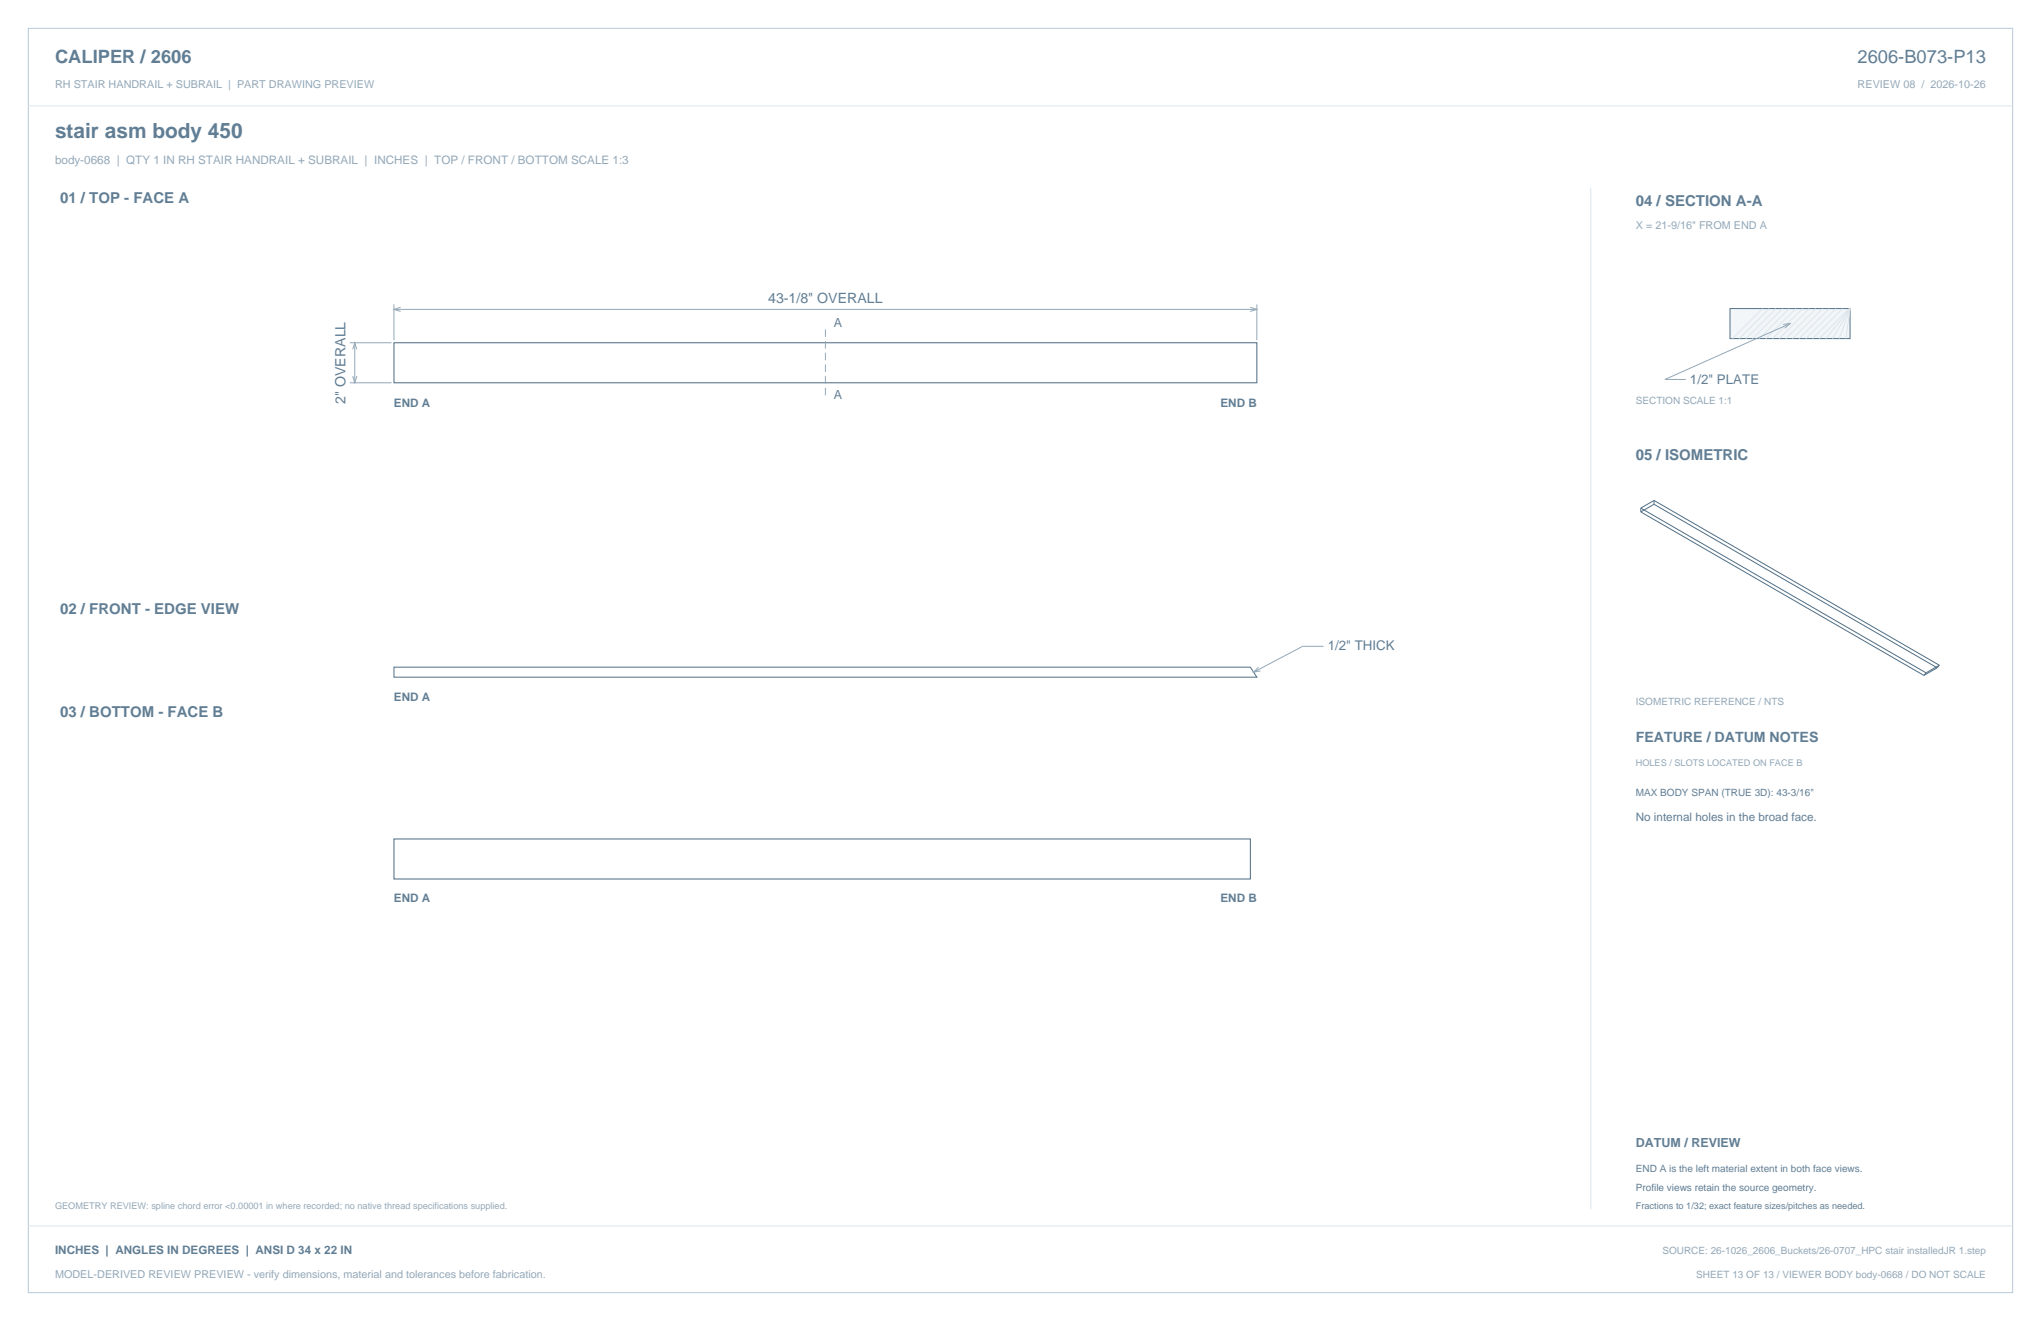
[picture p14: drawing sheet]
<svg xmlns="http://www.w3.org/2000/svg" width="864mm" height="559mm" viewBox="0 0 864 559" stroke-linecap="round" stroke-linejoin="round" font-family="sans-serif">
<defs><g id="words">
<text font-size="8.8" fill="#617e94" x="23.3" y="58.2">stair asm body 450</text>
<g font-size="7.8" fill="#617e94">
<text x="23.3" y="26.8">CALIPER / 2606</text>
<text x="786" y="26.8">2606-B073-P13</text>
</g>
<g font-size="6.3" fill="#617e94">
<text x="25.4" y="86.1">01 / TOP - FACE A</text>
<text x="692.1" y="87.1">04 / SECTION A-A</text>
<text x="692.1" y="194.4">05 / ISOMETRIC</text>
<text x="25.4" y="259.6">02 / FRONT - EDGE VIEW</text>
<text x="25.4" y="303.4">03 / BOTTOM - FACE B</text>
</g>
<g font-size="6" fill="#617e94">
<text x="325" y="128.1">43-1/8&quot; OVERALL</text>
<text x="146.2" y="170.9" transform="rotate(-90 146.2 170.9)">2&quot; OVERALL</text>
<text x="692.1" y="314">FEATURE / DATUM NOTES</text>
</g>
<g font-size="5.6" fill="#617e94">
<text x="715.1" y="162.3">1/2&quot; PLATE</text>
<text x="561.8" y="275.2">1/2&quot; THICK</text>
</g>
<g font-size="5.3" fill="#617e94">
<text x="352.8" y="138.3">A</text>
<text x="352.8" y="169">A</text>
<text x="692.1" y="485.1">DATUM / REVIEW</text>
</g>
<text font-size="4.9" fill="#93a8b9" x="23.3" y="69.5">body-0668 | QTY 1 IN RH STAIR HANDRAIL + SUBRAIL | INCHES | TOP / FRONT / BOTTOM SCALE 1:3</text>
<g font-size="4.9" fill="#617e94">
<text x="166.7" y="172.2">END A</text>
<text x="516.4" y="172.2">END B</text>
<text x="166.7" y="296.3">END A</text>
<text x="692.1" y="347.5">No internal holes in the broad face.</text>
<text x="166.7" y="381.7">END A</text>
<text x="516.4" y="381.7">END B</text>
<text x="23.3" y="530.6">INCHES | ANGLES IN DEGREES | ANSI D 34 x 22 IN</text>
</g>
<g font-size="4.6" fill="#93a8b9">
<text x="23.3" y="37">RH STAIR HANDRAIL + SUBRAIL | PART DRAWING PREVIEW</text>
<text x="786" y="37">REVIEW 08 / 2026-10-26</text>
<text x="692.1" y="97">X = 21-9/16&quot; FROM END A</text>
<text x="23.3" y="540.5">MODEL-DERIVED REVIEW PREVIEW - verify dimensions, material and tolerances before fabrication.</text>
</g>
<g font-size="4.2" fill="#93a8b9">
<text x="692.1" y="171.1">SECTION SCALE 1:1</text>
<text x="692.1" y="298.1">ISOMETRIC REFERENCE / NTS</text>
<text x="703.4" y="530.6">SOURCE: 26-1026_2606_Buckets/26-0707_HPC stair installedJR 1.step</text>
<text x="717.7" y="540.5">SHEET 13 OF 13 / VIEWER BODY body-0668 / DO NOT SCALE</text>
</g>
<g font-size="4.2" fill="#617e94">
<text x="692.1" y="336.9">MAX BODY SPAN (TRUE 3D): 43-3/16&quot;</text>
<text x="692.1" y="495.7">END A is the left material extent in both face views.</text>
<text x="692.1" y="503.8">Profile views retain the source geometry.</text>
</g>
<g font-size="3.9" fill="#93a8b9">
<text x="692.1" y="323.8">HOLES / SLOTS LOCATED ON FACE B</text>
<text x="23.3" y="511.5">GEOMETRY REVIEW: spline chord error &lt;0.00001 in where recorded; no native thread specifications supplied.</text>
</g>
<text font-size="3.9" fill="#617e94" x="692.1" y="511.5">Fractions to 1/32; exact feature sizes/pitches as needed.</text>
</g></defs>
<path d="M12 12h839.6v534.8h-839.6z" fill="none" stroke="#b8cad8" stroke-width=".42"/>
<path d="M12 44.8h839.6M673.1 79.4v432.1" fill="none" stroke="#dbe5ed" stroke-width=".42"/>
<path d="M166.7 145h365.1v16.9h-365.1zM166.7 354.9h362.4v16.9h-362.4z" fill="none" stroke="#536f85" stroke-width=".44"/>
<path d="M166.7 128.8v15.1M166.7 130.9h365.1M169.5 130l-2.8 .9 2.8 .9M529 130l2.8 .9-2.8 .9M531.8 128.8v15.1M148 145h17.6M149.2 147.8l.9-2.8 .9 2.8M149.2 159.1l.9 2.8 .9-2.8M150.1 145v16.9M148 161.9h17.6M560 273.4h-8.8l-20.8 10.9M532.5 282.2l-2.1 2.1 2.9-.5" fill="none" stroke="#93a8b9" stroke-width=".42"/>
<path d="M349.2 139.3v27.9" fill="none" stroke="#93a8b9" stroke-width=".42" stroke-dasharray="3.2 1.8" stroke-linecap="butt"/>
<path d="M166.7 282.2h362.4l2.7 4.3h-365.1z" fill="none" stroke="#536f85" stroke-width=".42"/>
<path d="M732 130.5h50.8v12.7h-50.8z" fill-rule="evenodd" fill="#f2f6f9" stroke="#536f85" stroke-width=".42"/>
<g fill="none" stroke="#dbe5ed" stroke-width=".42">
<path d="M745.8 130.5l-12.7 12.7M748.6 130.5l-12.7 12.7M751.4 130.5l-12.7 12.7M754.2 130.5l-12.7 12.7M757.1 130.5l-12.7 12.7M759.9 130.5l-12.7 12.7M762.7 130.5l-12.7 12.7M765.5 130.5l-12.7 12.7M768.3 130.5l-12.7 12.7M771.2 130.5l-12.7 12.7M774 130.5l-12.7 12.7M776.8 130.5l-12.7 12.7"/>
<path d="M779.6 130.5l-12.7 12.7M782.5 130.5l-12.7 12.7M782.8 130.5l-10.2 12.7M782.8 130.5l-7.4 12.7M782.8 130.5l-4.6 12.7M782.8 130.5l-1.8 12.7M12 518.6h839.6"/>
</g>
<path d="M754.5 137.2l2.9-.3-2.2 1.9M757.4 136.9l-52.9 23.6h8.8" fill="none" stroke="#93a8b9" stroke-width=".42"/>
<path d="M694.3 216.6l119.8 69.1M694.3 214.9v1.7M694.3 214.9l120.7 69.7M699.9 211.7l120.7 69.7M699.9 213.3l-5.6 3.3M699.9 211.7l-5.6 3.2M699.9 211.7v1.6M699.9 213.3l119.8 69.2M815 284.6l-.9 1.1M819.7 282.5l-5.6 3.2M820.6 281.4l-5.6 3.2M820.6 281.4l-.9 1.1" fill="none" stroke="#536f85" stroke-width=".42"/>
<use href="#words"/>
</svg>
